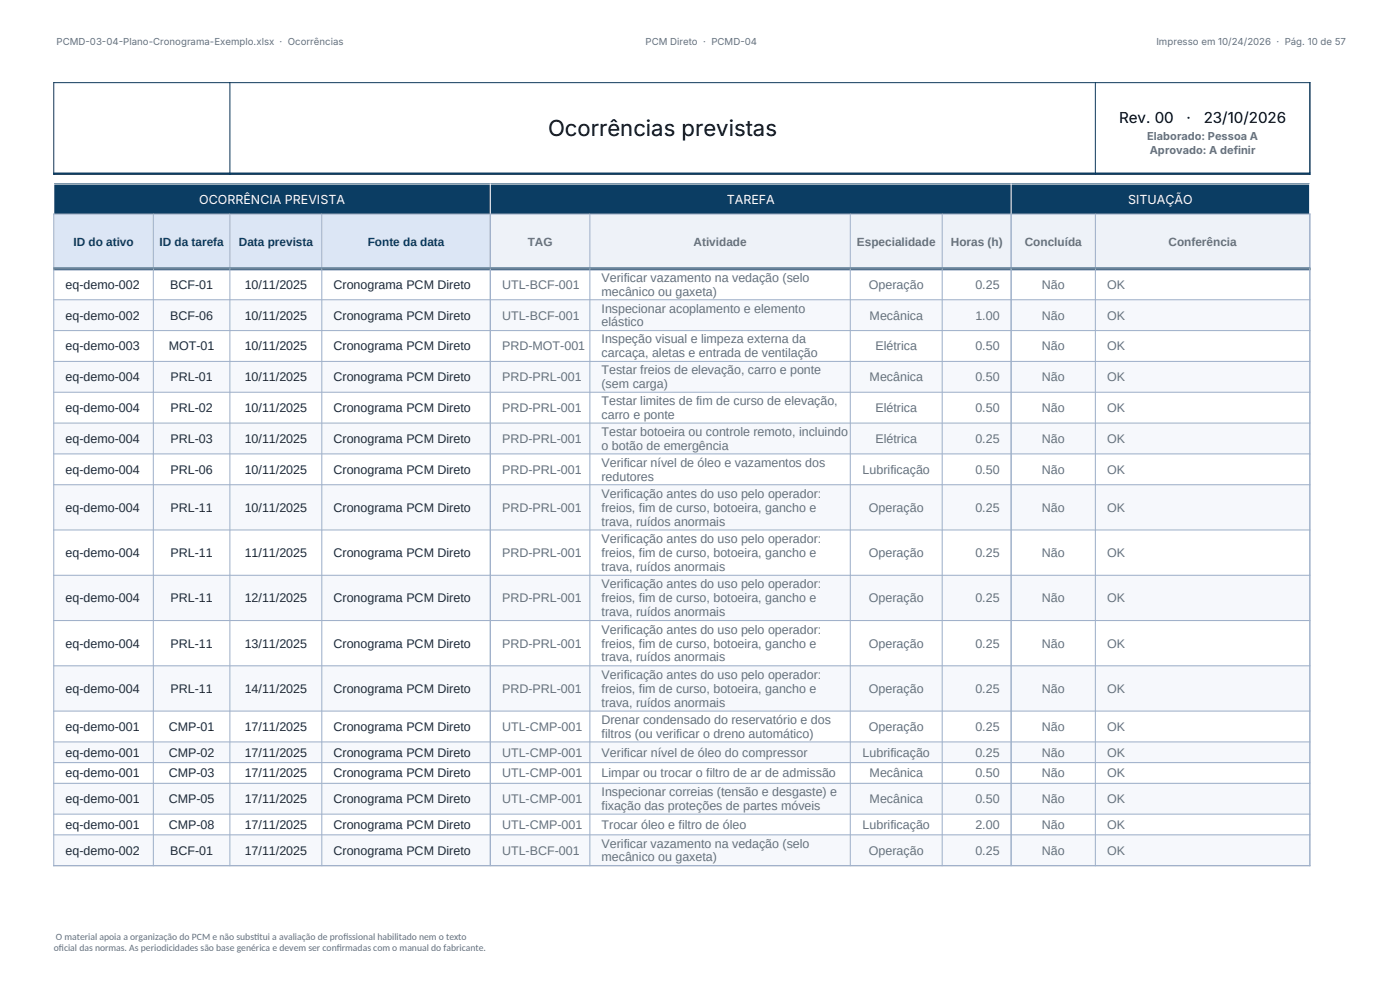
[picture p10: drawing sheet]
<svg xmlns="http://www.w3.org/2000/svg" width="297mm" height="210mm" viewBox="0 0 297 210" stroke-linecap="round" stroke-linejoin="round" font-family="sans-serif">
<defs><g id="words">
<text font-size="4.7" x="116.3" y="28.9">Ocorrências previstas</text>
<g font-size="3.2">
<text x="237.4" y="26.1">Rev. 00</text>
<text x="251.7" y="26.1">·</text>
<text x="255.4" y="26.1">23/10/2026</text>
</g>
<g font-size="2.6" fill="#fff">
<text x="42.3" y="43.2">OCORRÊNCIA PREVISTA</text>
<text x="154.2" y="43.2">TAREFA</text>
<text x="239.3" y="43.2">SITUAÇÃO</text>
</g>
<g font-size="2.6" fill="#64717d">
<text x="127.6" y="59.8">Verificar vazamento na vedação (selo</text>
<text x="106.5" y="61.2">UTL-BCF-001</text>
<text x="127.6" y="62.7">mecânico ou gaxeta)</text>
<text x="184.3" y="61.2">Operação</text>
<text x="206.9" y="61.2">0.25</text>
<text x="221" y="61.2">Não</text>
<text x="234.9" y="61.2">OK</text>
<text x="106.5" y="67.8">UTL-BCF-001</text>
<text x="127.6" y="66.3">Inspecionar acoplamento e elemento</text>
<text x="127.6" y="69.2">elástico</text>
<text x="184.5" y="67.8">Mecânica</text>
<text x="206.9" y="67.8">1.00</text>
<text x="221" y="67.8">Não</text>
<text x="234.9" y="67.8">OK</text>
<text x="106.5" y="74.3">PRD-MOT-001</text>
<text x="127.6" y="72.8">Inspeção visual e limpeza externa da</text>
<text x="127.6" y="75.8">carcaça, aletas e entrada de ventilação</text>
<text x="185.7" y="74.3">Elétrica</text>
<text x="206.9" y="74.3">0.50</text>
<text x="221" y="74.3">Não</text>
<text x="234.9" y="74.3">OK</text>
<text x="106.5" y="80.9">PRD-PRL-001</text>
<text x="127.6" y="79.4">Testar freios de elevação, carro e ponte</text>
<text x="127.6" y="82.3">(sem carga)</text>
<text x="184.5" y="80.9">Mecânica</text>
<text x="206.9" y="80.9">0.50</text>
<text x="221" y="80.9">Não</text>
<text x="234.9" y="80.9">OK</text>
<text x="106.5" y="87.4">PRD-PRL-001</text>
<text x="127.6" y="85.9">Testar limites de fim de curso de elevação,</text>
<text x="127.6" y="88.9">carro e ponte</text>
<text x="185.7" y="87.4">Elétrica</text>
<text x="206.9" y="87.4">0.50</text>
<text x="221" y="87.4">Não</text>
<text x="234.9" y="87.4">OK</text>
<text x="106.5" y="93.9">PRD-PRL-001</text>
<text x="127.6" y="92.5">Testar botoeira ou controle remoto, incluindo</text>
<text x="127.6" y="95.4">o botão de emergência</text>
<text x="185.7" y="93.9">Elétrica</text>
<text x="206.9" y="93.9">0.25</text>
<text x="221" y="93.9">Não</text>
<text x="234.9" y="93.9">OK</text>
<text x="106.5" y="100.5">PRD-PRL-001</text>
<text x="127.6" y="99">Verificar nível de óleo e vazamentos dos</text>
<text x="127.6" y="101.9">redutores</text>
<text x="183" y="100.5">Lubrificação</text>
<text x="206.9" y="100.5">0.50</text>
<text x="221" y="100.5">Não</text>
<text x="234.9" y="100.5">OK</text>
<text x="127.6" y="105.6">Verificação antes do uso pelo operador:</text>
<text x="106.5" y="108.6">PRD-PRL-001</text>
<text x="127.6" y="108.5">freios, fim de curso, botoeira, gancho e</text>
<text x="127.6" y="111.5">trava, ruídos anormais</text>
<text x="184.3" y="108.6">Operação</text>
<text x="206.9" y="108.6">0.25</text>
<text x="221" y="108.6">Não</text>
<text x="234.9" y="108.6">OK</text>
<text x="106.5" y="118.2">PRD-PRL-001</text>
<text x="127.6" y="115.2">Verificação antes do uso pelo operador:</text>
<text x="127.6" y="118.2">freios, fim de curso, botoeira, gancho e</text>
<text x="184.3" y="118.2">Operação</text>
<text x="206.9" y="118.2">0.25</text>
<text x="221" y="118.2">Não</text>
<text x="234.9" y="118.2">OK</text>
<text x="127.6" y="121.1">trava, ruídos anormais</text>
<text x="127.6" y="124.8">Verificação antes do uso pelo operador:</text>
<text x="106.5" y="127.8">PRD-PRL-001</text>
<text x="127.6" y="127.8">freios, fim de curso, botoeira, gancho e</text>
<text x="127.6" y="130.7">trava, ruídos anormais</text>
<text x="184.3" y="127.8">Operação</text>
<text x="206.9" y="127.8">0.25</text>
<text x="221" y="127.8">Não</text>
<text x="234.9" y="127.8">OK</text>
<text x="106.5" y="137.4">PRD-PRL-001</text>
<text x="127.6" y="134.4">Verificação antes do uso pelo operador:</text>
<text x="127.6" y="137.4">freios, fim de curso, botoeira, gancho e</text>
<text x="184.3" y="137.4">Operação</text>
<text x="206.9" y="137.4">0.25</text>
<text x="221" y="137.4">Não</text>
<text x="234.9" y="137.4">OK</text>
<text x="127.6" y="140.3">trava, ruídos anormais</text>
<text x="106.5" y="147">PRD-PRL-001</text>
<text x="127.6" y="144">Verificação antes do uso pelo operador:</text>
<text x="127.6" y="147">freios, fim de curso, botoeira, gancho e</text>
<text x="127.6" y="149.9">trava, ruídos anormais</text>
<text x="184.3" y="147">Operação</text>
<text x="206.9" y="147">0.25</text>
<text x="221" y="147">Não</text>
<text x="234.9" y="147">OK</text>
<text x="106.5" y="155">UTL-CMP-001</text>
<text x="127.6" y="153.6">Drenar condensado do reservatório e dos</text>
<text x="184.3" y="155">Operação</text>
<text x="206.9" y="155">0.25</text>
<text x="221" y="155">Não</text>
<text x="234.9" y="155">OK</text>
<text x="106.5" y="160.5">UTL-CMP-001</text>
<text x="127.6" y="160.5">Verificar nível de óleo do compressor</text>
<text x="127.6" y="156.5">filtros (ou verificar o dreno automático)</text>
<text x="183" y="160.5">Lubrificação</text>
<text x="206.9" y="160.5">0.25</text>
<text x="221" y="160.5">Não</text>
<text x="234.9" y="160.5">OK</text>
<text x="106.5" y="164.9">UTL-CMP-001</text>
<text x="127.6" y="164.9">Limpar ou trocar o filtro de ar de admissão</text>
<text x="184.5" y="164.9">Mecânica</text>
<text x="206.9" y="164.9">0.50</text>
<text x="221" y="164.9">Não</text>
<text x="234.9" y="164.9">OK</text>
<text x="106.5" y="170.4">UTL-CMP-001</text>
<text x="127.6" y="168.9">Inspecionar correias (tensão e desgaste) e</text>
<text x="127.6" y="171.8">fixação das proteções de partes móveis</text>
<text x="184.5" y="170.4">Mecânica</text>
<text x="206.9" y="170.4">0.50</text>
<text x="221" y="170.4">Não</text>
<text x="234.9" y="170.4">OK</text>
<text x="106.5" y="175.8">UTL-CMP-001</text>
<text x="127.6" y="175.8">Trocar óleo e filtro de óleo</text>
<text x="127.6" y="179.8">Verificar vazamento na vedação (selo</text>
<text x="183" y="175.8">Lubrificação</text>
<text x="206.9" y="175.8">2.00</text>
<text x="221" y="175.8">Não</text>
<text x="234.9" y="175.8">OK</text>
<text x="106.5" y="181.3">UTL-BCF-001</text>
<text x="127.6" y="182.7">mecânico ou gaxeta)</text>
<text x="184.3" y="181.3">Operação</text>
<text x="206.9" y="181.3">0.25</text>
<text x="221" y="181.3">Não</text>
<text x="234.9" y="181.3">OK</text>
</g>
<g font-size="2.6" fill="#1f2937">
<text x="13.9" y="61.2">eq-demo-002</text>
<text x="36.1" y="61.2">BCF-01</text>
<text x="51.9" y="61.2">10/11/2025</text>
<text x="70.8" y="61.2">Cronograma PCM Direto</text>
<text x="13.9" y="67.8">eq-demo-002</text>
<text x="36.1" y="67.8">BCF-06</text>
<text x="51.9" y="67.8">10/11/2025</text>
<text x="70.8" y="67.8">Cronograma PCM Direto</text>
<text x="13.9" y="74.3">eq-demo-003</text>
<text x="35.8" y="74.3">MOT-01</text>
<text x="51.9" y="74.3">10/11/2025</text>
<text x="70.8" y="74.3">Cronograma PCM Direto</text>
<text x="13.9" y="80.9">eq-demo-004</text>
<text x="36.2" y="80.9">PRL-01</text>
<text x="51.9" y="80.9">10/11/2025</text>
<text x="70.8" y="80.9">Cronograma PCM Direto</text>
<text x="13.9" y="87.4">eq-demo-004</text>
<text x="36.2" y="87.4">PRL-02</text>
<text x="51.9" y="87.4">10/11/2025</text>
<text x="70.8" y="87.4">Cronograma PCM Direto</text>
<text x="13.9" y="93.9">eq-demo-004</text>
<text x="36.2" y="93.9">PRL-03</text>
<text x="51.9" y="93.9">10/11/2025</text>
<text x="70.8" y="93.9">Cronograma PCM Direto</text>
<text x="13.9" y="100.5">eq-demo-004</text>
<text x="36.2" y="100.5">PRL-06</text>
<text x="51.9" y="100.5">10/11/2025</text>
<text x="70.8" y="100.5">Cronograma PCM Direto</text>
<text x="13.9" y="108.6">eq-demo-004</text>
<text x="36.2" y="108.6">PRL-11</text>
<text x="51.9" y="108.6">10/11/2025</text>
<text x="70.8" y="108.6">Cronograma PCM Direto</text>
<text x="13.9" y="118.2">eq-demo-004</text>
<text x="36.2" y="118.2">PRL-11</text>
<text x="51.9" y="118.2">11/11/2025</text>
<text x="70.8" y="118.2">Cronograma PCM Direto</text>
<text x="13.9" y="127.8">eq-demo-004</text>
<text x="36.2" y="127.8">PRL-11</text>
<text x="51.9" y="127.8">12/11/2025</text>
<text x="70.8" y="127.8">Cronograma PCM Direto</text>
<text x="13.9" y="137.4">eq-demo-004</text>
<text x="36.2" y="137.4">PRL-11</text>
<text x="51.9" y="137.4">13/11/2025</text>
<text x="70.8" y="137.4">Cronograma PCM Direto</text>
<text x="13.9" y="147">eq-demo-004</text>
<text x="36.2" y="147">PRL-11</text>
<text x="51.9" y="147">14/11/2025</text>
<text x="70.8" y="147">Cronograma PCM Direto</text>
<text x="13.9" y="155">eq-demo-001</text>
<text x="35.8" y="155">CMP-01</text>
<text x="51.9" y="155">17/11/2025</text>
<text x="70.8" y="155">Cronograma PCM Direto</text>
<text x="13.9" y="160.5">eq-demo-001</text>
<text x="35.8" y="160.5">CMP-02</text>
<text x="51.9" y="160.5">17/11/2025</text>
<text x="70.8" y="160.5">Cronograma PCM Direto</text>
<text x="13.9" y="164.9">eq-demo-001</text>
<text x="35.8" y="164.9">CMP-03</text>
<text x="51.9" y="164.9">17/11/2025</text>
<text x="70.8" y="164.9">Cronograma PCM Direto</text>
<text x="13.9" y="170.4">eq-demo-001</text>
<text x="35.8" y="170.4">CMP-05</text>
<text x="51.9" y="170.4">17/11/2025</text>
<text x="70.8" y="170.4">Cronograma PCM Direto</text>
<text x="13.9" y="175.8">eq-demo-001</text>
<text x="35.8" y="175.8">CMP-08</text>
<text x="51.9" y="175.8">17/11/2025</text>
<text x="70.8" y="175.8">Cronograma PCM Direto</text>
<text x="13.9" y="181.3">eq-demo-002</text>
<text x="36.1" y="181.3">BCF-01</text>
<text x="51.9" y="181.3">17/11/2025</text>
<text x="70.8" y="181.3">Cronograma PCM Direto</text>
</g>
<g font-size="2.5" fill="#0b3d63">
<text x="15.6" y="52.1">ID do ativo</text>
<text x="33.8" y="52.1">ID da tarefa</text>
<text x="50.7" y="52.1">Data prevista</text>
<text x="78" y="52.1">Fonte da data</text>
</g>
<g font-size="2.5" fill="#64717d">
<text x="112" y="52.1">TAG</text>
<text x="147.1" y="52.1">Atividade</text>
<text x="181.8" y="52.1">Especialidade</text>
<text x="201.7" y="52.1">Horas (h)</text>
<text x="217.4" y="52.1">Concluída</text>
<text x="247.9" y="52.1">Conferência</text>
</g>
<g font-size="2.3" fill="#64717d">
<text x="243.4" y="29.8">Elaborado: Pessoa A</text>
<text x="243.9" y="32.6">Aprovado: A definir</text>
</g>
<g font-size="2" fill="#64717d">
<text x="12" y="9.6">PCMD-03-04-Plano-Cronograma-Exemplo.xlsx · Ocorrências</text>
<text x="136.9" y="9.6">PCM Direto · PCMD-04</text>
<text x="245.3" y="9.6">Impresso em 10/24/2026 · Pág. 10 de 57</text>
<text x="11.4" y="201.8">of</text>
<text x="11.9" y="199.3">O material apoia a organização do PCM e não subst</text>
<text x="12.5" y="201.8">icial das normas. As periodicidades são base genérica e devem ser conf</text>
<text x="53.9" y="199.3">itui a avaliação de prof</text>
<text x="71.4" y="201.8">irmadas com o manual do fabricante.</text>
<text x="72.8" y="199.3">issional habilitado nem o texto</text>
</g>
</g></defs>
<path d="M11.4 39h266.5v6.4h-266.5z" fill-rule="evenodd" fill="#0b3d63"/>
<path d="M11.4 45.4h92.6v11.6h-92.6z" fill-rule="evenodd" fill="#dce6f5"/>
<path d="M104 45.4h173.9v11.6h-173.9z" fill-rule="evenodd" fill="#eef2f8"/>
<path d="M11.3 17.5h266.7M11.4 17.4v19.7M48.8 17.4v19.7M232.4 17.4v19.7M277.9 17.4v19.7" fill="none" stroke="#0b3d63" stroke-width=".22"/>
<path d="M11.3 36.9h266.7M11.3 57h266.7" fill="none" stroke="#0b3d63" stroke-width=".51"/>
<path d="M11.3 39h266.7M11.4 38.9v6.6M104 38.9v6.6M214.5 38.9v6.6M277.9 38.9v6.6" fill="none" stroke="#fff" stroke-width=".22"/>
<path d="M11.3 45.4h266.7M11.4 45.3v12M32.5 45.3v12M48.8 45.3v12M68.3 45.3v12M104 45.3v12M125.1 45.3v12M180.4 45.3v12M199.9 45.3v12M214.5 45.3v12M232.4 45.3v12M277.9 45.3v12" fill="none" stroke="#9fb0c9" stroke-width=".22"/>
<g fill="#f6f8fc">
<path d="M11.4 63.6h266.5v6.5h-266.5z" fill-rule="evenodd"/>
<path d="M11.4 76.6h266.5v6.6h-266.5z" fill-rule="evenodd"/>
<path d="M11.4 89.7h266.5v6.6h-266.5z" fill-rule="evenodd"/>
<path d="M11.4 102.8h266.5v9.6h-266.5z" fill-rule="evenodd"/>
<path d="M11.4 122h266.5v9.6h-266.5z" fill-rule="evenodd"/>
<path d="M11.4 141.2h266.5v9.6h-266.5z" fill-rule="evenodd"/>
<path d="M11.4 157.4h266.5v4.4h-266.5z" fill-rule="evenodd"/>
<path d="M11.4 166.1h266.5v6.6h-266.5z" fill-rule="evenodd"/>
<path d="M11.4 177.1h266.5v6.5h-266.5z" fill-rule="evenodd"/>
</g>
<g fill="none" stroke="#9fb0c9" stroke-width=".22">
<path d="M11.3 57h266.7M11.4 56.9v126.8M32.5 56.9v126.8M48.8 56.9v126.8M68.3 56.9v126.8M104 56.9v126.8M125.1 56.9v126.8M180.4 56.9v126.8M199.9 56.9v126.8M214.5 56.9v126.8M232.4 56.9v126.8M277.9 56.9v126.8"/>
<path d="M11.3 63.6h266.7M11.3 70.1h266.7M11.3 76.7h266.7M11.3 83.2h266.7M11.3 89.7h266.7M11.3 96.3h266.7M11.3 102.8h266.7M11.3 112.4h266.7M11.3 122h266.7M11.3 131.6h266.7M11.3 141.2h266.7M11.3 150.8h266.7"/>
<path d="M11.3 157.4h266.7M11.3 161.8h266.7M11.3 166.2h266.7M11.3 172.7h266.7M11.3 177.1h266.7M11.3 183.6h266.7"/>
</g>
<use href="#words"/>
</svg>
